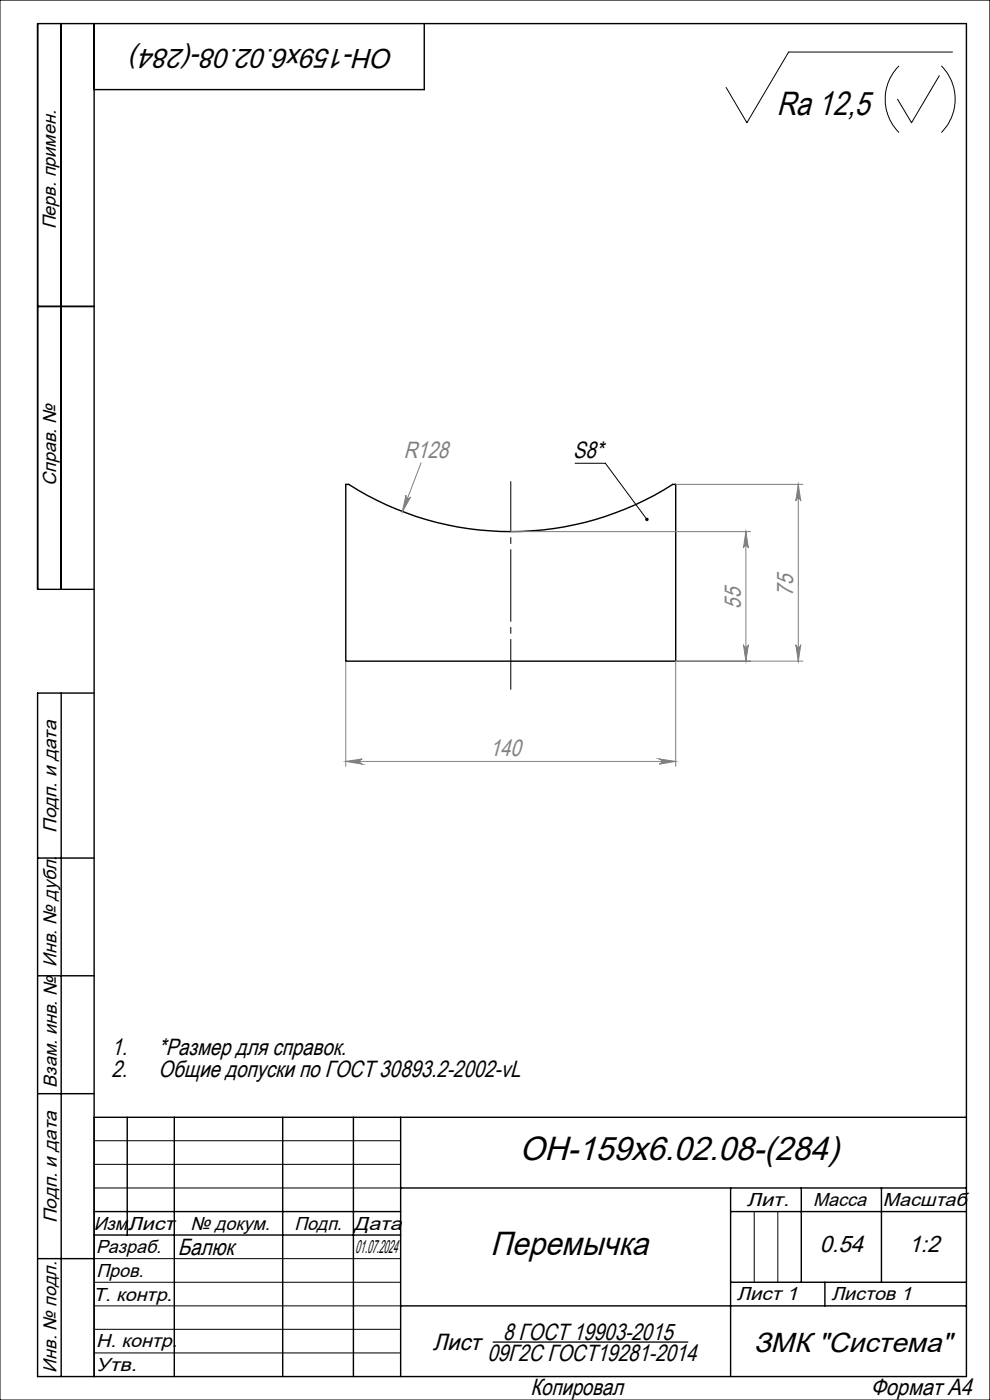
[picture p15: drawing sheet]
<svg xmlns="http://www.w3.org/2000/svg" width="210mm" height="297mm" viewBox="0 0 210 297" stroke-linecap="round" stroke-linejoin="round" font-family="sans-serif">
<defs><g id="words">
<g font-size="7.1">
<text x="164.7" y="24.5">Ra 12,5</text>
<text x="110.3" y="246.2">ОН-159х6.02.08-(284)</text>
<text x="104.1" y="266.3">Перемычка</text>
</g>
<g font-size="5.8">
<text x="83.5" y="10.4" transform="rotate(-180 83.5 10.4)">ОН-159х6.02.08-(284)</text>
<text x="159.9" y="286.8">ЗМК &quot;Система&quot;</text>
</g>
<g font-size="5" fill="#808080">
<text x="85.7" y="97.1">R128</text>
<text x="157.2" y="129.1" transform="rotate(-90 157.2 129.1)">55</text>
<text x="168.3" y="126.3" transform="rotate(-90 168.3 126.3)">75</text>
<text x="103.9" y="160.5">140</text>
</g>
<g font-size="5">
<text x="121.6" y="97.1">S8*</text>
<text x="23.6" y="223.9">1.</text>
<text x="33.6" y="223.9">*Размер для справок.</text>
<text x="23.6" y="228.4">2.</text>
<text x="33.6" y="228.4">Общие допуски по ГОСТ 30893.2-2002-vL</text>
<text x="37.7" y="266.3">Балюк</text>
<text x="173.9" y="265.7">0.54</text>
<text x="192.8" y="265.7">1:2</text>
<text x="91.8" y="286.3">Лист</text>
<text x="106.7" y="284.2">8 ГОСТ 19903-2015</text>
<text x="103.4" y="288.7">09Г2С ГОСТ19281-2014</text>
<text x="112.5" y="296">Копировал</text>
<text x="184.7" y="296">Формат А4</text>
</g>
<g font-size="4">
<text x="11.9" y="48.7" transform="rotate(-90 11.9 48.7)">Перв. примен.</text>
<text x="11.9" y="103.1" transform="rotate(-90 11.9 103.1)">Справ. №</text>
<text x="12" y="176.7" transform="rotate(-90 12 176.7)">Подп. и дата</text>
<text x="12" y="205" transform="rotate(-90 12 205)">Инв. № дубл.</text>
<text x="12" y="230.7" transform="rotate(-90 12 230.7)">Взам. инв. №</text>
<text x="158.4" y="255.8">Лит.</text>
<text x="172.5" y="255.8">Масса</text>
<text x="187.3" y="255.8">Масштаб</text>
<text x="12" y="259.5" transform="rotate(-90 12 259.5)">Подп. и дата</text>
<text x="19.9" y="261">Изм.</text>
<text x="27.1" y="261">Лист</text>
<text x="40.4" y="261">№ докум.</text>
<text x="62.4" y="261">Подп.</text>
<text x="75.1" y="261">Дата</text>
<text x="20.4" y="265.8">Разраб.</text>
<text x="75.4" y="265.8">01.07.2024</text>
<text x="19.8" y="275.9">Т. контр.</text>
<text x="20.4" y="270.8">Пров.</text>
<text x="156.3" y="275.8">Лист 1</text>
<text x="176.4" y="275.7">Листов 1</text>
<text x="20.4" y="285.8">Н. контр.</text>
<text x="12" y="291.2" transform="rotate(-90 12 291.2)">Инв. № подл.</text>
<text x="20.4" y="290.8">Утв.</text>
</g>
</g></defs>
<g fill="none" stroke="#000" stroke-width=".3">
<path d="M13 5v120M20 5v287M90 5v14h-70M8 65h12M73.3 102.8h.7a63.9 63.9 0 0 0 68.7 0h.6v37.5h-70zM20 125h-12v-120h197v287h-197v-145h12M13 147v145M8 182h12M8 207h12M8 232h12M20 237h185M27 237v25"/>
<path d="M37 237v55M60 237v55M75 237v55M85 237v55M20 257h65M85 252h120M155 252v40M155 257h50M170 252v20M187 252v20M8 267h12M20 262h65"/>
<path d="M85 277h120M155 272h50M175 272v5"/>
</g>
<path d="M104.5 284.7h41.5" fill="none" stroke="#000" stroke-width=".27"/>
<g fill="none" stroke="#000" stroke-width=".21">
<path d="M0 0h210v297h-210zM190.7 14a10 10 0 0 0 0 14.1M199.2 16l-5.8 10-3-4.9M199.7 14a10 10 0 0 1 0 14.1M202 11h-34.7l-8.9 15-4.4-7.4M122 98.3h6.4l8.8 11.9M20 242h65M20 247h65M20 252h65M160 257v15M165 257v15M20 267h65"/>
<path d="M20 272h65M20 277h65M20 282h65M20 287h65"/>
</g>
<g fill="none" stroke="#808080" stroke-width=".21">
<path d="M89.3 98.2l-3.9 10.3M86.1 105.1a.53 .53 0 0 0 .3 .6 .53 .53 0 0 0 .7-.3l-1.7 3.1zM108.3 112.8h50.9M143.3 102.8h27M158.2 112.8v27.5M158.2 112.8l.5 3.5a.53 .53 0 0 0-.5-.5 .53 .53 0 0 0-.5 .5zM169.3 102.8v37.5M169.3 102.8l.6 3.5a.53 .53 0 0 0-.6-.6 .53 .53 0 0 0-.5 .6zM157.7 136.8a.53 .53 0 0 0 .5 .5 .53 .53 0 0 0 .5-.5l-.5 3.5zM168.8 136.8a.53 .53 0 0 0 .5 .5 .53 .53 0 0 0 .6-.5l-.6 3.5zM73.3 140.3v22.3M143.3 140.3v22.3"/>
<path d="M143.3 140.3h27M73.3 161.5h70M73.3 161.5l3.5-.5a.55 .55 0 0 0-.5 .6 .55 .55 0 0 0 .5 .5zM139.8 161l3.5 .5-3.5 .6a.55 .55 0 0 0 .5-.5 .55 .55 0 0 0-.5-.6z"/>
</g>
<path d="M108.4 146.2v-44" fill="none" stroke="#000" stroke-width=".21" stroke-dasharray="15.2 1.3 1.3 1.3" stroke-dashoffset="4.6"/>
<path d="M136.9 110l.1-.1a.35 .35 0 0 1 .5 .1 .35 .35 0 0 1-.1 .5l-.2-.3 .2 .3-.2 .1a.36 .36 0 0 1-.3-.6z" fill="#000"/>
<g fill="#808080">
<path d="M86.1 105.1a.53 .53 0 0 0 .3 .6 .53 .53 0 0 0 .7-.3l-1.7 3.1z"/>
<path d="M73.3 161.5l3.5-.5a.55 .55 0 0 0-.5 .6 .55 .55 0 0 0 .5 .5zM139.8 161l3.5 .5-3.5 .6a.55 .55 0 0 0 .5-.5 .55 .55 0 0 0-.5-.6zM210.1 150.5v1.1zM210.1 150.5v1.1z"/>
<path d="M169.3 102.8l.6 3.5a.53 .53 0 0 0-.6-.6 .53 .53 0 0 0-.5 .6zM168.8 136.8a.53 .53 0 0 0 .5 .5 .53 .53 0 0 0 .6-.5l-.6 3.5zM158.2 112.8l.5 3.5a.53 .53 0 0 0-.5-.5 .53 .53 0 0 0-.5 .5zM157.7 136.8a.53 .53 0 0 0 .5 .5 .53 .53 0 0 0 .5-.5l-.5 3.5z"/>
</g>
<use href="#words"/>
</svg>
